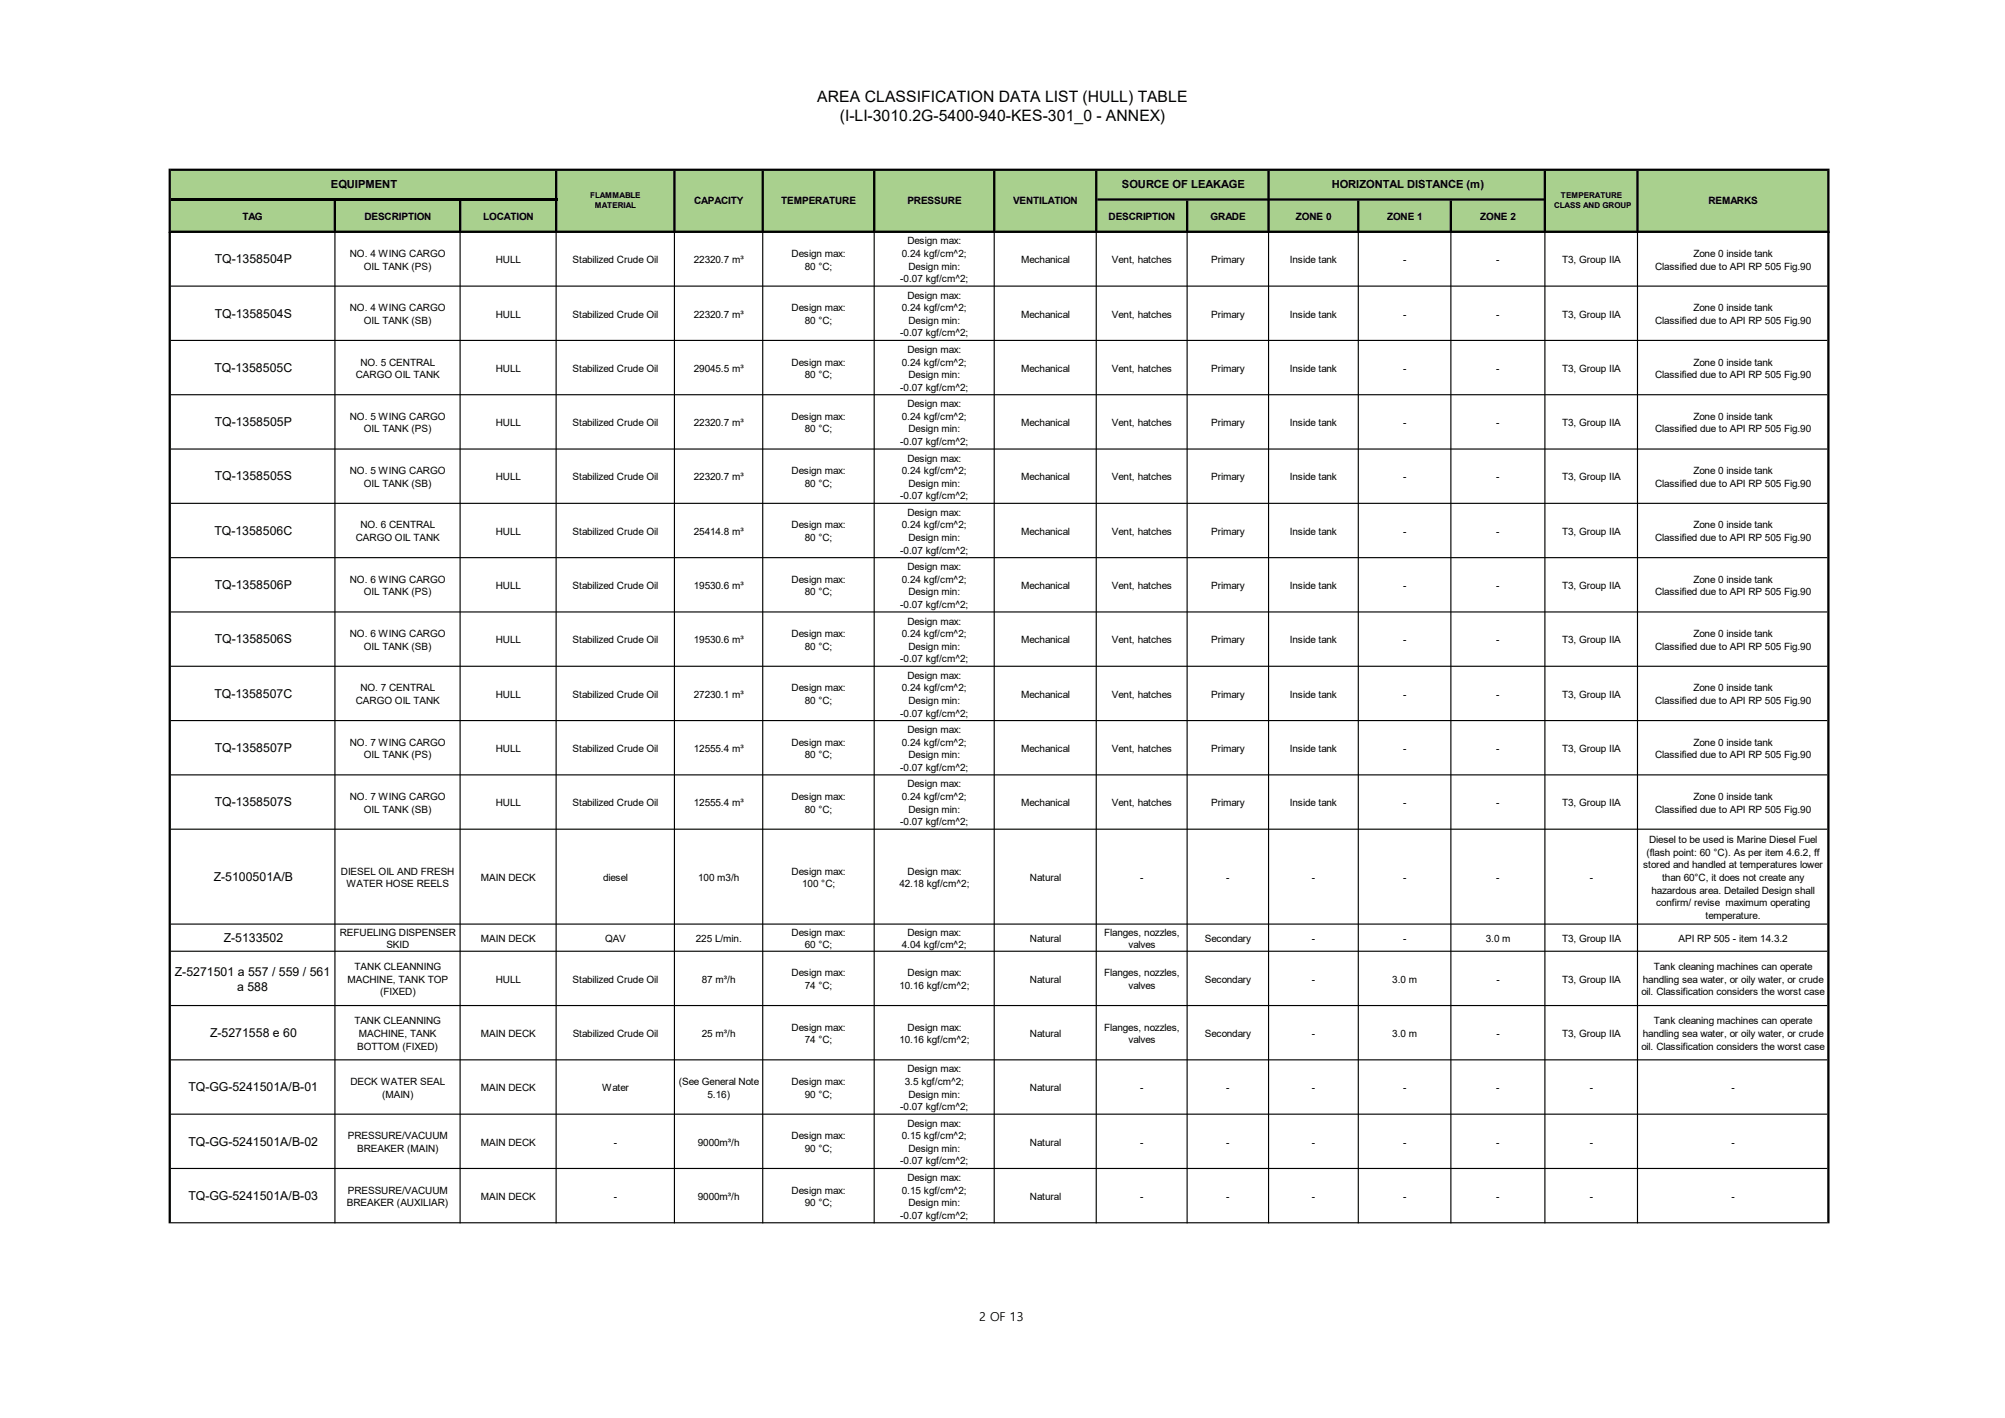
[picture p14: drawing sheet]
<svg xmlns="http://www.w3.org/2000/svg" width="297mm" height="210mm" viewBox="0 0 297 210" stroke-linecap="round" stroke-linejoin="round" font-family="sans-serif">
<defs><g id="words">
<g font-size="2.3">
<text x="121.1" y="15.2">AREA CLASSIFICATION DATA LIST (HULL) TABLE</text>
<text x="124.4" y="18">(I-LI-3010.2G-5400-940-KES-301_0 - ANNEX)</text>
</g>
<g font-size="1.8">
<text x="31.8" y="39">TQ-1358504P</text>
<text x="31.8" y="47">TQ-1358504S</text>
<text x="31.8" y="55.1">TQ-1358505C</text>
<text x="31.8" y="63.1">TQ-1358505P</text>
<text x="31.8" y="71.2">TQ-1358505S</text>
<text x="31.8" y="79.2">TQ-1358506C</text>
<text x="31.8" y="87.2">TQ-1358506P</text>
<text x="31.8" y="95.3">TQ-1358506S</text>
<text x="31.8" y="103.3">TQ-1358507C</text>
<text x="31.8" y="111.4">TQ-1358507P</text>
<text x="31.8" y="119.4">TQ-1358507S</text>
<text x="31.7" y="130.5">Z-5100501A/B</text>
<text x="33.1" y="139.5">Z-5133502</text>
<text x="25.9" y="144.5">Z-5271501 a 557 / 559 / 561</text>
<text x="35.1" y="146.8">a 588</text>
<text x="31.1" y="153.6">Z-5271558 e 60</text>
<text x="27.9" y="161.6">TQ-GG-5241501A/B-01</text>
<text x="27.9" y="169.7">TQ-GG-5241501A/B-02</text>
<text x="27.9" y="177.7">TQ-GG-5241501A/B-03</text>
<text x="145" y="195.7">2 OF 13</text>
</g>
<g font-size="1.7">
<text x="49" y="27.8">EQUIPMENT</text>
<text x="166.2" y="27.8">SOURCE OF LEAKAGE</text>
<text x="197.3" y="27.8">HORIZONTAL DISTANCE (m)</text>
</g>
<g font-size="1.5">
<text x="35.9" y="32.6">TAG</text>
<text x="54" y="32.6">DESCRIPTION</text>
<text x="71.6" y="32.6">LOCATION</text>
<text x="102.8" y="30.2">CAPACITY</text>
<text x="115.7" y="30.2">TEMPERATURE</text>
<text x="134.4" y="30.2">PRESSURE</text>
<text x="150.1" y="30.2">VENTILATION</text>
<text x="164.2" y="32.6">DESCRIPTION</text>
<text x="179.3" y="32.6">GRADE</text>
<text x="192" y="32.6">ZONE 0</text>
<text x="205.5" y="32.6">ZONE 1</text>
<text x="219.3" y="32.6">ZONE 2</text>
<text x="253.1" y="30.2">REMARKS</text>
<text x="51.8" y="38.1">NO. 4 WING CARGO</text>
<text x="53.9" y="39.9">OIL TANK (PS)</text>
<text x="73.4" y="39">HULL</text>
<text x="84.8" y="39">Stabilized Crude Oil</text>
<text x="102.8" y="39">22320.7 m³</text>
<text x="117.3" y="38.1">Design max:</text>
<text x="119.2" y="39.9">80 °C;</text>
<text x="133.3" y="41.8">-0.07 kgf/cm^2;</text>
<text x="133.6" y="38.1">0.24 kgf/cm^2;</text>
<text x="134.4" y="36.2">Design max:</text>
<text x="134.6" y="39.9">Design min:</text>
<text x="151.3" y="39">Mechanical</text>
<text x="164.7" y="39">Vent, hatches</text>
<text x="179.4" y="39">Primary</text>
<text x="191.1" y="39">Inside tank</text>
<text x="207.9" y="39">-</text>
<text x="221.7" y="39">-</text>
<text x="231.4" y="39">T3, Group IIA</text>
<text x="245.2" y="39.9">Classified due to API RP 505 Fig.90</text>
<text x="250.9" y="38.1">Zone 0 inside tank</text>
<text x="51.8" y="46.1">NO. 4 WING CARGO</text>
<text x="53.9" y="48">OIL TANK (SB)</text>
<text x="73.4" y="47">HULL</text>
<text x="84.8" y="47">Stabilized Crude Oil</text>
<text x="102.8" y="47">22320.7 m³</text>
<text x="117.3" y="46.1">Design max:</text>
<text x="119.2" y="48">80 °C;</text>
<text x="133.6" y="46.1">0.24 kgf/cm^2;</text>
<text x="134.4" y="44.2">Design max:</text>
<text x="134.6" y="48">Design min:</text>
<text x="151.3" y="47">Mechanical</text>
<text x="164.7" y="47">Vent, hatches</text>
<text x="179.4" y="47">Primary</text>
<text x="191.1" y="47">Inside tank</text>
<text x="207.9" y="47">-</text>
<text x="221.7" y="47">-</text>
<text x="231.4" y="47">T3, Group IIA</text>
<text x="245.2" y="48">Classified due to API RP 505 Fig.90</text>
<text x="250.9" y="46.1">Zone 0 inside tank</text>
<text x="133.3" y="49.8">-0.07 kgf/cm^2;</text>
<text x="134.4" y="52.3">Design max:</text>
<text x="52.7" y="56">CARGO OIL TANK</text>
<text x="53.4" y="54.1">NO. 5 CENTRAL</text>
<text x="73.4" y="55.1">HULL</text>
<text x="84.8" y="55.1">Stabilized Crude Oil</text>
<text x="102.8" y="55.1">29045.5 m³</text>
<text x="117.3" y="54.1">Design max:</text>
<text x="119.2" y="56">80 °C;</text>
<text x="133.3" y="57.9">-0.07 kgf/cm^2;</text>
<text x="133.6" y="54.1">0.24 kgf/cm^2;</text>
<text x="134.6" y="56">Design min:</text>
<text x="151.3" y="55.1">Mechanical</text>
<text x="164.7" y="55.1">Vent, hatches</text>
<text x="179.4" y="55.1">Primary</text>
<text x="191.1" y="55.1">Inside tank</text>
<text x="207.9" y="55.1">-</text>
<text x="221.7" y="55.1">-</text>
<text x="231.4" y="55.1">T3, Group IIA</text>
<text x="245.2" y="56">Classified due to API RP 505 Fig.90</text>
<text x="250.9" y="54.1">Zone 0 inside tank</text>
<text x="51.8" y="62.2">NO. 5 WING CARGO</text>
<text x="53.9" y="64.1">OIL TANK (PS)</text>
<text x="73.4" y="63.1">HULL</text>
<text x="84.8" y="63.1">Stabilized Crude Oil</text>
<text x="102.8" y="63.1">22320.7 m³</text>
<text x="117.3" y="62.2">Design max:</text>
<text x="119.2" y="64.1">80 °C;</text>
<text x="133.3" y="65.9">-0.07 kgf/cm^2;</text>
<text x="133.6" y="62.2">0.24 kgf/cm^2;</text>
<text x="134.4" y="60.3">Design max:</text>
<text x="134.6" y="64.1">Design min:</text>
<text x="151.3" y="63.1">Mechanical</text>
<text x="164.7" y="63.1">Vent, hatches</text>
<text x="179.4" y="63.1">Primary</text>
<text x="191.1" y="63.1">Inside tank</text>
<text x="207.9" y="63.1">-</text>
<text x="221.7" y="63.1">-</text>
<text x="231.4" y="63.1">T3, Group IIA</text>
<text x="245.2" y="64.1">Classified due to API RP 505 Fig.90</text>
<text x="250.9" y="62.2">Zone 0 inside tank</text>
<text x="51.8" y="70.2">NO. 5 WING CARGO</text>
<text x="73.4" y="71.2">HULL</text>
<text x="84.8" y="71.2">Stabilized Crude Oil</text>
<text x="102.8" y="71.2">22320.7 m³</text>
<text x="117.3" y="70.2">Design max:</text>
<text x="133.6" y="70.2">0.24 kgf/cm^2;</text>
<text x="134.4" y="68.4">Design max:</text>
<text x="151.3" y="71.2">Mechanical</text>
<text x="164.7" y="71.2">Vent, hatches</text>
<text x="179.4" y="71.2">Primary</text>
<text x="191.1" y="71.2">Inside tank</text>
<text x="207.9" y="71.2">-</text>
<text x="221.7" y="71.2">-</text>
<text x="231.4" y="71.2">T3, Group IIA</text>
<text x="250.9" y="70.2">Zone 0 inside tank</text>
<text x="53.9" y="72.1">OIL TANK (SB)</text>
<text x="119.2" y="72.1">80 °C;</text>
<text x="133.3" y="74">-0.07 kgf/cm^2;</text>
<text x="134.4" y="76.4">Design max:</text>
<text x="134.6" y="72.1">Design min:</text>
<text x="245.2" y="72.1">Classified due to API RP 505 Fig.90</text>
<text x="52.7" y="80.1">CARGO OIL TANK</text>
<text x="53.4" y="78.3">NO. 6 CENTRAL</text>
<text x="73.4" y="79.2">HULL</text>
<text x="84.8" y="79.2">Stabilized Crude Oil</text>
<text x="102.8" y="79.2">25414.8 m³</text>
<text x="117.3" y="78.3">Design max:</text>
<text x="119.2" y="80.1">80 °C;</text>
<text x="133.3" y="82">-0.07 kgf/cm^2;</text>
<text x="133.6" y="78.3">0.24 kgf/cm^2;</text>
<text x="134.6" y="80.1">Design min:</text>
<text x="151.3" y="79.2">Mechanical</text>
<text x="164.7" y="79.2">Vent, hatches</text>
<text x="179.4" y="79.2">Primary</text>
<text x="191.1" y="79.2">Inside tank</text>
<text x="207.9" y="79.2">-</text>
<text x="221.7" y="79.2">-</text>
<text x="231.4" y="79.2">T3, Group IIA</text>
<text x="245.2" y="80.1">Classified due to API RP 505 Fig.90</text>
<text x="250.9" y="78.3">Zone 0 inside tank</text>
<text x="51.8" y="86.3">NO. 6 WING CARGO</text>
<text x="53.9" y="88.2">OIL TANK (PS)</text>
<text x="73.4" y="87.2">HULL</text>
<text x="84.8" y="87.2">Stabilized Crude Oil</text>
<text x="102.8" y="87.2">19530.6 m³</text>
<text x="117.3" y="86.3">Design max:</text>
<text x="119.2" y="88.2">80 °C;</text>
<text x="133.6" y="86.3">0.24 kgf/cm^2;</text>
<text x="134.4" y="84.5">Design max:</text>
<text x="134.6" y="88.2">Design min:</text>
<text x="151.3" y="87.2">Mechanical</text>
<text x="164.7" y="87.2">Vent, hatches</text>
<text x="179.4" y="87.2">Primary</text>
<text x="191.1" y="87.2">Inside tank</text>
<text x="207.9" y="87.2">-</text>
<text x="221.7" y="87.2">-</text>
<text x="231.4" y="87.2">T3, Group IIA</text>
<text x="245.2" y="88.2">Classified due to API RP 505 Fig.90</text>
<text x="250.9" y="86.3">Zone 0 inside tank</text>
<text x="51.8" y="94.4">NO. 6 WING CARGO</text>
<text x="73.4" y="95.3">HULL</text>
<text x="84.8" y="95.3">Stabilized Crude Oil</text>
<text x="102.8" y="95.3">19530.6 m³</text>
<text x="117.3" y="94.4">Design max:</text>
<text x="133.3" y="90">-0.07 kgf/cm^2;</text>
<text x="133.6" y="94.4">0.24 kgf/cm^2;</text>
<text x="134.4" y="92.5">Design max:</text>
<text x="151.3" y="95.3">Mechanical</text>
<text x="164.7" y="95.3">Vent, hatches</text>
<text x="179.4" y="95.3">Primary</text>
<text x="191.1" y="95.3">Inside tank</text>
<text x="207.9" y="95.3">-</text>
<text x="221.7" y="95.3">-</text>
<text x="231.4" y="95.3">T3, Group IIA</text>
<text x="250.9" y="94.4">Zone 0 inside tank</text>
<text x="53.9" y="96.2">OIL TANK (SB)</text>
<text x="119.2" y="96.2">80 °C;</text>
<text x="133.3" y="98.1">-0.07 kgf/cm^2;</text>
<text x="134.4" y="100.5">Design max:</text>
<text x="134.6" y="96.2">Design min:</text>
<text x="245.2" y="96.2">Classified due to API RP 505 Fig.90</text>
<text x="52.7" y="104.3">CARGO OIL TANK</text>
<text x="53.4" y="102.4">NO. 7 CENTRAL</text>
<text x="73.4" y="103.3">HULL</text>
<text x="84.8" y="103.3">Stabilized Crude Oil</text>
<text x="102.8" y="103.3">27230.1 m³</text>
<text x="117.3" y="102.4">Design max:</text>
<text x="119.2" y="104.3">80 °C;</text>
<text x="133.3" y="106.1">-0.07 kgf/cm^2;</text>
<text x="133.6" y="102.4">0.24 kgf/cm^2;</text>
<text x="134.6" y="104.3">Design min:</text>
<text x="151.3" y="103.3">Mechanical</text>
<text x="164.7" y="103.3">Vent, hatches</text>
<text x="179.4" y="103.3">Primary</text>
<text x="191.1" y="103.3">Inside tank</text>
<text x="207.9" y="103.3">-</text>
<text x="221.7" y="103.3">-</text>
<text x="231.4" y="103.3">T3, Group IIA</text>
<text x="245.2" y="104.3">Classified due to API RP 505 Fig.90</text>
<text x="250.9" y="102.4">Zone 0 inside tank</text>
<text x="51.8" y="110.4">NO. 7 WING CARGO</text>
<text x="53.9" y="112.3">OIL TANK (PS)</text>
<text x="73.4" y="111.4">HULL</text>
<text x="84.8" y="111.4">Stabilized Crude Oil</text>
<text x="102.8" y="111.4">12555.4 m³</text>
<text x="117.3" y="110.4">Design max:</text>
<text x="119.2" y="112.3">80 °C;</text>
<text x="133.6" y="110.4">0.24 kgf/cm^2;</text>
<text x="134.4" y="108.6">Design max:</text>
<text x="134.6" y="112.3">Design min:</text>
<text x="151.3" y="111.4">Mechanical</text>
<text x="164.7" y="111.4">Vent, hatches</text>
<text x="179.4" y="111.4">Primary</text>
<text x="191.1" y="111.4">Inside tank</text>
<text x="207.9" y="111.4">-</text>
<text x="221.7" y="111.4">-</text>
<text x="231.4" y="111.4">T3, Group IIA</text>
<text x="245.2" y="112.3">Classified due to API RP 505 Fig.90</text>
<text x="250.9" y="110.4">Zone 0 inside tank</text>
<text x="51.8" y="118.5">NO. 7 WING CARGO</text>
<text x="73.4" y="119.4">HULL</text>
<text x="84.8" y="119.4">Stabilized Crude Oil</text>
<text x="102.8" y="119.4">12555.4 m³</text>
<text x="117.3" y="118.5">Design max:</text>
<text x="133.3" y="114.2">-0.07 kgf/cm^2;</text>
<text x="133.6" y="118.5">0.24 kgf/cm^2;</text>
<text x="134.4" y="116.6">Design max:</text>
<text x="151.3" y="119.4">Mechanical</text>
<text x="164.7" y="119.4">Vent, hatches</text>
<text x="179.4" y="119.4">Primary</text>
<text x="191.1" y="119.4">Inside tank</text>
<text x="207.9" y="119.4">-</text>
<text x="221.7" y="119.4">-</text>
<text x="231.4" y="119.4">T3, Group IIA</text>
<text x="250.9" y="118.5">Zone 0 inside tank</text>
<text x="53.9" y="120.4">OIL TANK (SB)</text>
<text x="119.2" y="120.4">80 °C;</text>
<text x="133.3" y="122.2">-0.07 kgf/cm^2;</text>
<text x="134.6" y="120.4">Design min:</text>
<text x="244.3" y="124.9">Diesel to be used is Marine Diesel Fuel</text>
<text x="245.2" y="120.4">Classified due to API RP 505 Fig.90</text>
<text x="50.5" y="129.5">DIESEL OIL AND FRESH</text>
<text x="51.3" y="131.4">WATER HOSE REELS</text>
<text x="71.2" y="130.5">MAIN DECK</text>
<text x="89.3" y="130.5">diesel</text>
<text x="103.4" y="130.5">100 m3/h</text>
<text x="117.3" y="129.5">Design max:</text>
<text x="118.8" y="131.4">100 °C;</text>
<text x="133.2" y="131.4">42.18 kgf/cm^2;</text>
<text x="134.5" y="129.5">Design max:</text>
<text x="152.6" y="130.5">Natural</text>
<text x="168.9" y="130.5">-</text>
<text x="181.7" y="130.5">-</text>
<text x="194.3" y="130.5">-</text>
<text x="207.9" y="130.5">-</text>
<text x="221.7" y="130.5">-</text>
<text x="235.5" y="130.5">-</text>
<text x="243.4" y="128.6">stored and handled at temperatures lower</text>
<text x="243.9" y="126.7">(flash point: 60 °C). As per item 4.6.2, ff</text>
<text x="246.2" y="130.5">than 60°C, it does not create any</text>
<text x="244.6" y="132.3">hazardous area. Detailed Design shall</text>
<text x="245.3" y="134.2">confirm/ revise maximum operating</text>
<text x="252.6" y="136.1">temperature.</text>
<text x="50.3" y="138.6">REFUELING DISPENSER</text>
<text x="52.5" y="143.7">TANK CLEANNING</text>
<text x="57.2" y="140.4">SKID</text>
<text x="71.2" y="139.5">MAIN DECK</text>
<text x="89.6" y="139.5">QAV</text>
<text x="103.1" y="139.5">225 L/min.</text>
<text x="117.3" y="138.6">Design max:</text>
<text x="119.2" y="140.4">60 °C;</text>
<text x="133.6" y="140.4">4.04 kgf/cm^2;</text>
<text x="134.4" y="138.6">Design max:</text>
<text x="152.6" y="139.5">Natural</text>
<text x="163.6" y="138.6">Flanges, nozzles,</text>
<text x="167.2" y="140.4">valves</text>
<text x="178.5" y="139.5">Secondary</text>
<text x="194.3" y="139.5">-</text>
<text x="207.9" y="139.5">-</text>
<text x="220.1" y="139.5">3.0 m</text>
<text x="231.4" y="139.5">T3, Group IIA</text>
<text x="245" y="143.7">Tank cleaning machines can operate</text>
<text x="248.7" y="139.5">API RP 505 - item 14.3.2</text>
<text x="51.5" y="145.5">MACHINE, TANK TOP</text>
<text x="56.3" y="147.4">(FIXED)</text>
<text x="73.4" y="145.5">HULL</text>
<text x="84.8" y="145.5">Stabilized Crude Oil</text>
<text x="104" y="145.5">87 m³/h</text>
<text x="117.3" y="144.6">Design max:</text>
<text x="119.2" y="146.5">74 °C;</text>
<text x="133.2" y="146.5">10.16 kgf/cm^2;</text>
<text x="134.5" y="144.6">Design max:</text>
<text x="152.6" y="145.5">Natural</text>
<text x="163.6" y="144.6">Flanges, nozzles,</text>
<text x="167.2" y="146.5">valves</text>
<text x="178.5" y="145.5">Secondary</text>
<text x="194.3" y="145.5">-</text>
<text x="206.2" y="145.5">3.0 m</text>
<text x="221.7" y="145.5">-</text>
<text x="231.4" y="145.5">T3, Group IIA</text>
<text x="243.2" y="147.4">oil. Classification considers the worst case</text>
<text x="243.4" y="145.5">handling sea water, or oily water, or crude</text>
<text x="52.5" y="151.7">TANK CLEANNING</text>
<text x="52.9" y="155.4">BOTTOM (FIXED)</text>
<text x="53.2" y="153.6">MACHINE, TANK</text>
<text x="71.2" y="153.6">MAIN DECK</text>
<text x="84.8" y="153.6">Stabilized Crude Oil</text>
<text x="104" y="153.6">25 m³/h</text>
<text x="117.3" y="152.7">Design max:</text>
<text x="119.2" y="154.5">74 °C;</text>
<text x="133.2" y="154.5">10.16 kgf/cm^2;</text>
<text x="134.5" y="152.7">Design max:</text>
<text x="152.6" y="153.6">Natural</text>
<text x="163.6" y="152.7">Flanges, nozzles,</text>
<text x="167.2" y="154.5">valves</text>
<text x="178.5" y="153.6">Secondary</text>
<text x="194.3" y="153.6">-</text>
<text x="206.2" y="153.6">3.0 m</text>
<text x="221.7" y="153.6">-</text>
<text x="231.4" y="153.6">T3, Group IIA</text>
<text x="243.2" y="155.4">oil. Classification considers the worst case</text>
<text x="243.4" y="153.6">handling sea water, or oily water, or crude</text>
<text x="245" y="151.7">Tank cleaning machines can operate</text>
<text x="51.9" y="160.7">DECK WATER SEAL</text>
<text x="71.2" y="161.6">MAIN DECK</text>
<text x="89.2" y="161.6">Water</text>
<text x="100.5" y="160.7">(See General Note</text>
<text x="117.3" y="160.7">Design max:</text>
<text x="134" y="160.7">3.5 kgf/cm^2;</text>
<text x="134.4" y="158.8">Design max:</text>
<text x="152.6" y="161.6">Natural</text>
<text x="168.9" y="161.6">-</text>
<text x="181.7" y="161.6">-</text>
<text x="194.3" y="161.6">-</text>
<text x="207.9" y="161.6">-</text>
<text x="221.7" y="161.6">-</text>
<text x="235.5" y="161.6">-</text>
<text x="256.5" y="161.6">-</text>
<text x="56.6" y="162.6">(MAIN)</text>
<text x="104.8" y="162.6">5.16)</text>
<text x="119.2" y="162.6">90 °C;</text>
<text x="133.3" y="164.4">-0.07 kgf/cm^2;</text>
<text x="134.4" y="166.9">Design max:</text>
<text x="134.6" y="162.6">Design min:</text>
<text x="51.5" y="168.7">PRESSURE/VACUUM</text>
<text x="52.9" y="170.6">BREAKER (MAIN)</text>
<text x="71.2" y="169.7">MAIN DECK</text>
<text x="90.9" y="169.7">-</text>
<text x="103.4" y="169.7">9000m³/h</text>
<text x="117.3" y="168.7">Design max:</text>
<text x="119.2" y="170.6">90 °C;</text>
<text x="133.3" y="172.5">-0.07 kgf/cm^2;</text>
<text x="133.6" y="168.7">0.15 kgf/cm^2;</text>
<text x="134.6" y="170.6">Design min:</text>
<text x="152.6" y="169.7">Natural</text>
<text x="168.9" y="169.7">-</text>
<text x="181.7" y="169.7">-</text>
<text x="194.3" y="169.7">-</text>
<text x="207.9" y="169.7">-</text>
<text x="221.7" y="169.7">-</text>
<text x="235.5" y="169.7">-</text>
<text x="256.5" y="169.7">-</text>
<text x="51.4" y="178.6">BREAKER (AUXILIAR)</text>
<text x="51.5" y="176.8">PRESSURE/VACUUM</text>
<text x="71.2" y="177.7">MAIN DECK</text>
<text x="90.9" y="177.7">-</text>
<text x="103.4" y="177.7">9000m³/h</text>
<text x="117.3" y="176.8">Design max:</text>
<text x="119.2" y="178.6">90 °C;</text>
<text x="133.6" y="176.8">0.15 kgf/cm^2;</text>
<text x="134.4" y="174.9">Design max:</text>
<text x="134.6" y="178.6">Design min:</text>
<text x="152.6" y="177.7">Natural</text>
<text x="168.9" y="177.7">-</text>
<text x="181.7" y="177.7">-</text>
<text x="194.3" y="177.7">-</text>
<text x="207.9" y="177.7">-</text>
<text x="221.7" y="177.7">-</text>
<text x="235.5" y="177.7">-</text>
<text x="256.5" y="177.7">-</text>
<text x="133.3" y="180.5">-0.07 kgf/cm^2;</text>
</g>
<g font-size="1.2">
<text x="87.4" y="29.3">FLAMMABLE</text>
<text x="231.2" y="29.3">TEMPERATURE</text>
<text x="88.1" y="30.8">MATERIAL</text>
<text x="230.2" y="30.8">CLASS AND GROUP</text>
</g>
</g></defs>
<path d="M25.3 25.3h245.6v9.1h-245.6z" fill="#a9d08e"/>
<path d="M25.3 29.5h57.2" fill="none" stroke="#000" stroke-width=".34"/>
<g fill="#000">
<path d="M25 25h.3v9.5h-.3zM82.2 25.3h.3v9.2h-.3zM99.7 25.3h.4v9.2h-.4zM112.8 25.3h.4v9.2h-.4zM129.3 25.3h.4v9.2h-.4zM147.1 25.3h.3v9.2h-.3zM162.2 25.3h.4v9.2h-.4zM187.7 25.3h.4v9.2h-.4zM228.7 25.3h.3v9.2h-.3zM242.4 25.3h.3v9.2h-.3zM270.7 25.3h.3v9.2h-.3zM49.4 29.7h.4v4.8h-.4zM68 29.7h.3v4.8h-.3zM175.7 29.7h.3v4.8h-.3zM201 29.7h.4v4.8h-.4zM214.8 29.7h.3v4.8h-.3z" fill-rule="evenodd"/>
<path d="M25 34.3h.3v146.9h-.3zM49.5 34.3h.2v146.9h-.2zM68.1 34.3h.1v146.9h-.1zM82.3 34.3h.2v146.9h-.2zM99.8 34.3h.2v146.9h-.2zM112.9 34.3h.2v146.9h-.2zM129.4 34.3h.2v146.9h-.2zM147.2 34.3h.2v146.9h-.2zM162.3 34.3h.2v146.9h-.2zM175.8 34.3h.1v146.9h-.1zM187.8 34.3h.2v146.9h-.2zM201.1 34.3h.2v146.9h-.2zM214.8 34.3h.2v146.9h-.2zM228.8 34.3h.1v146.9h-.1zM242.5 34.3h.2v146.9h-.2zM270.7 34.3h.3v146.9h-.3z" fill-rule="evenodd"/>
<path d="M25.3 25h245.7v.3h-245.7zM162.6 29.4h66.4v.3h-66.4zM25.3 34.2h245.7v.3h-245.7z" fill-rule="evenodd"/>
<path d="M25.3 42.3h245.4v.2h-245.4zM25.3 50.3h245.4v.2h-245.4zM25.3 58.4h245.4v.1h-245.4zM25.3 66.4h245.4v.2h-245.4zM25.3 74.5h245.4v.1h-245.4zM25.3 82.5h245.4v.2h-245.4zM25.3 90.6h245.4v.1h-245.4zM25.3 98.6h245.4v.2h-245.4zM25.3 106.6h245.4v.2h-245.4zM25.3 114.7h245.4v.2h-245.4zM25.3 122.7h245.4v.2h-245.4zM25.3 136.8h245.4v.1h-245.4zM25.3 140.8h245.4v.2h-245.4zM25.3 148.8h245.4v.2h-245.4zM25.3 156.9h245.4v.2h-245.4zM25.3 164.9h245.4v.2h-245.4zM25.3 173h245.4v.1h-245.4zM25.3 181h245.4v.2h-245.4z" fill-rule="evenodd"/>
</g>
<use href="#words"/>
</svg>
